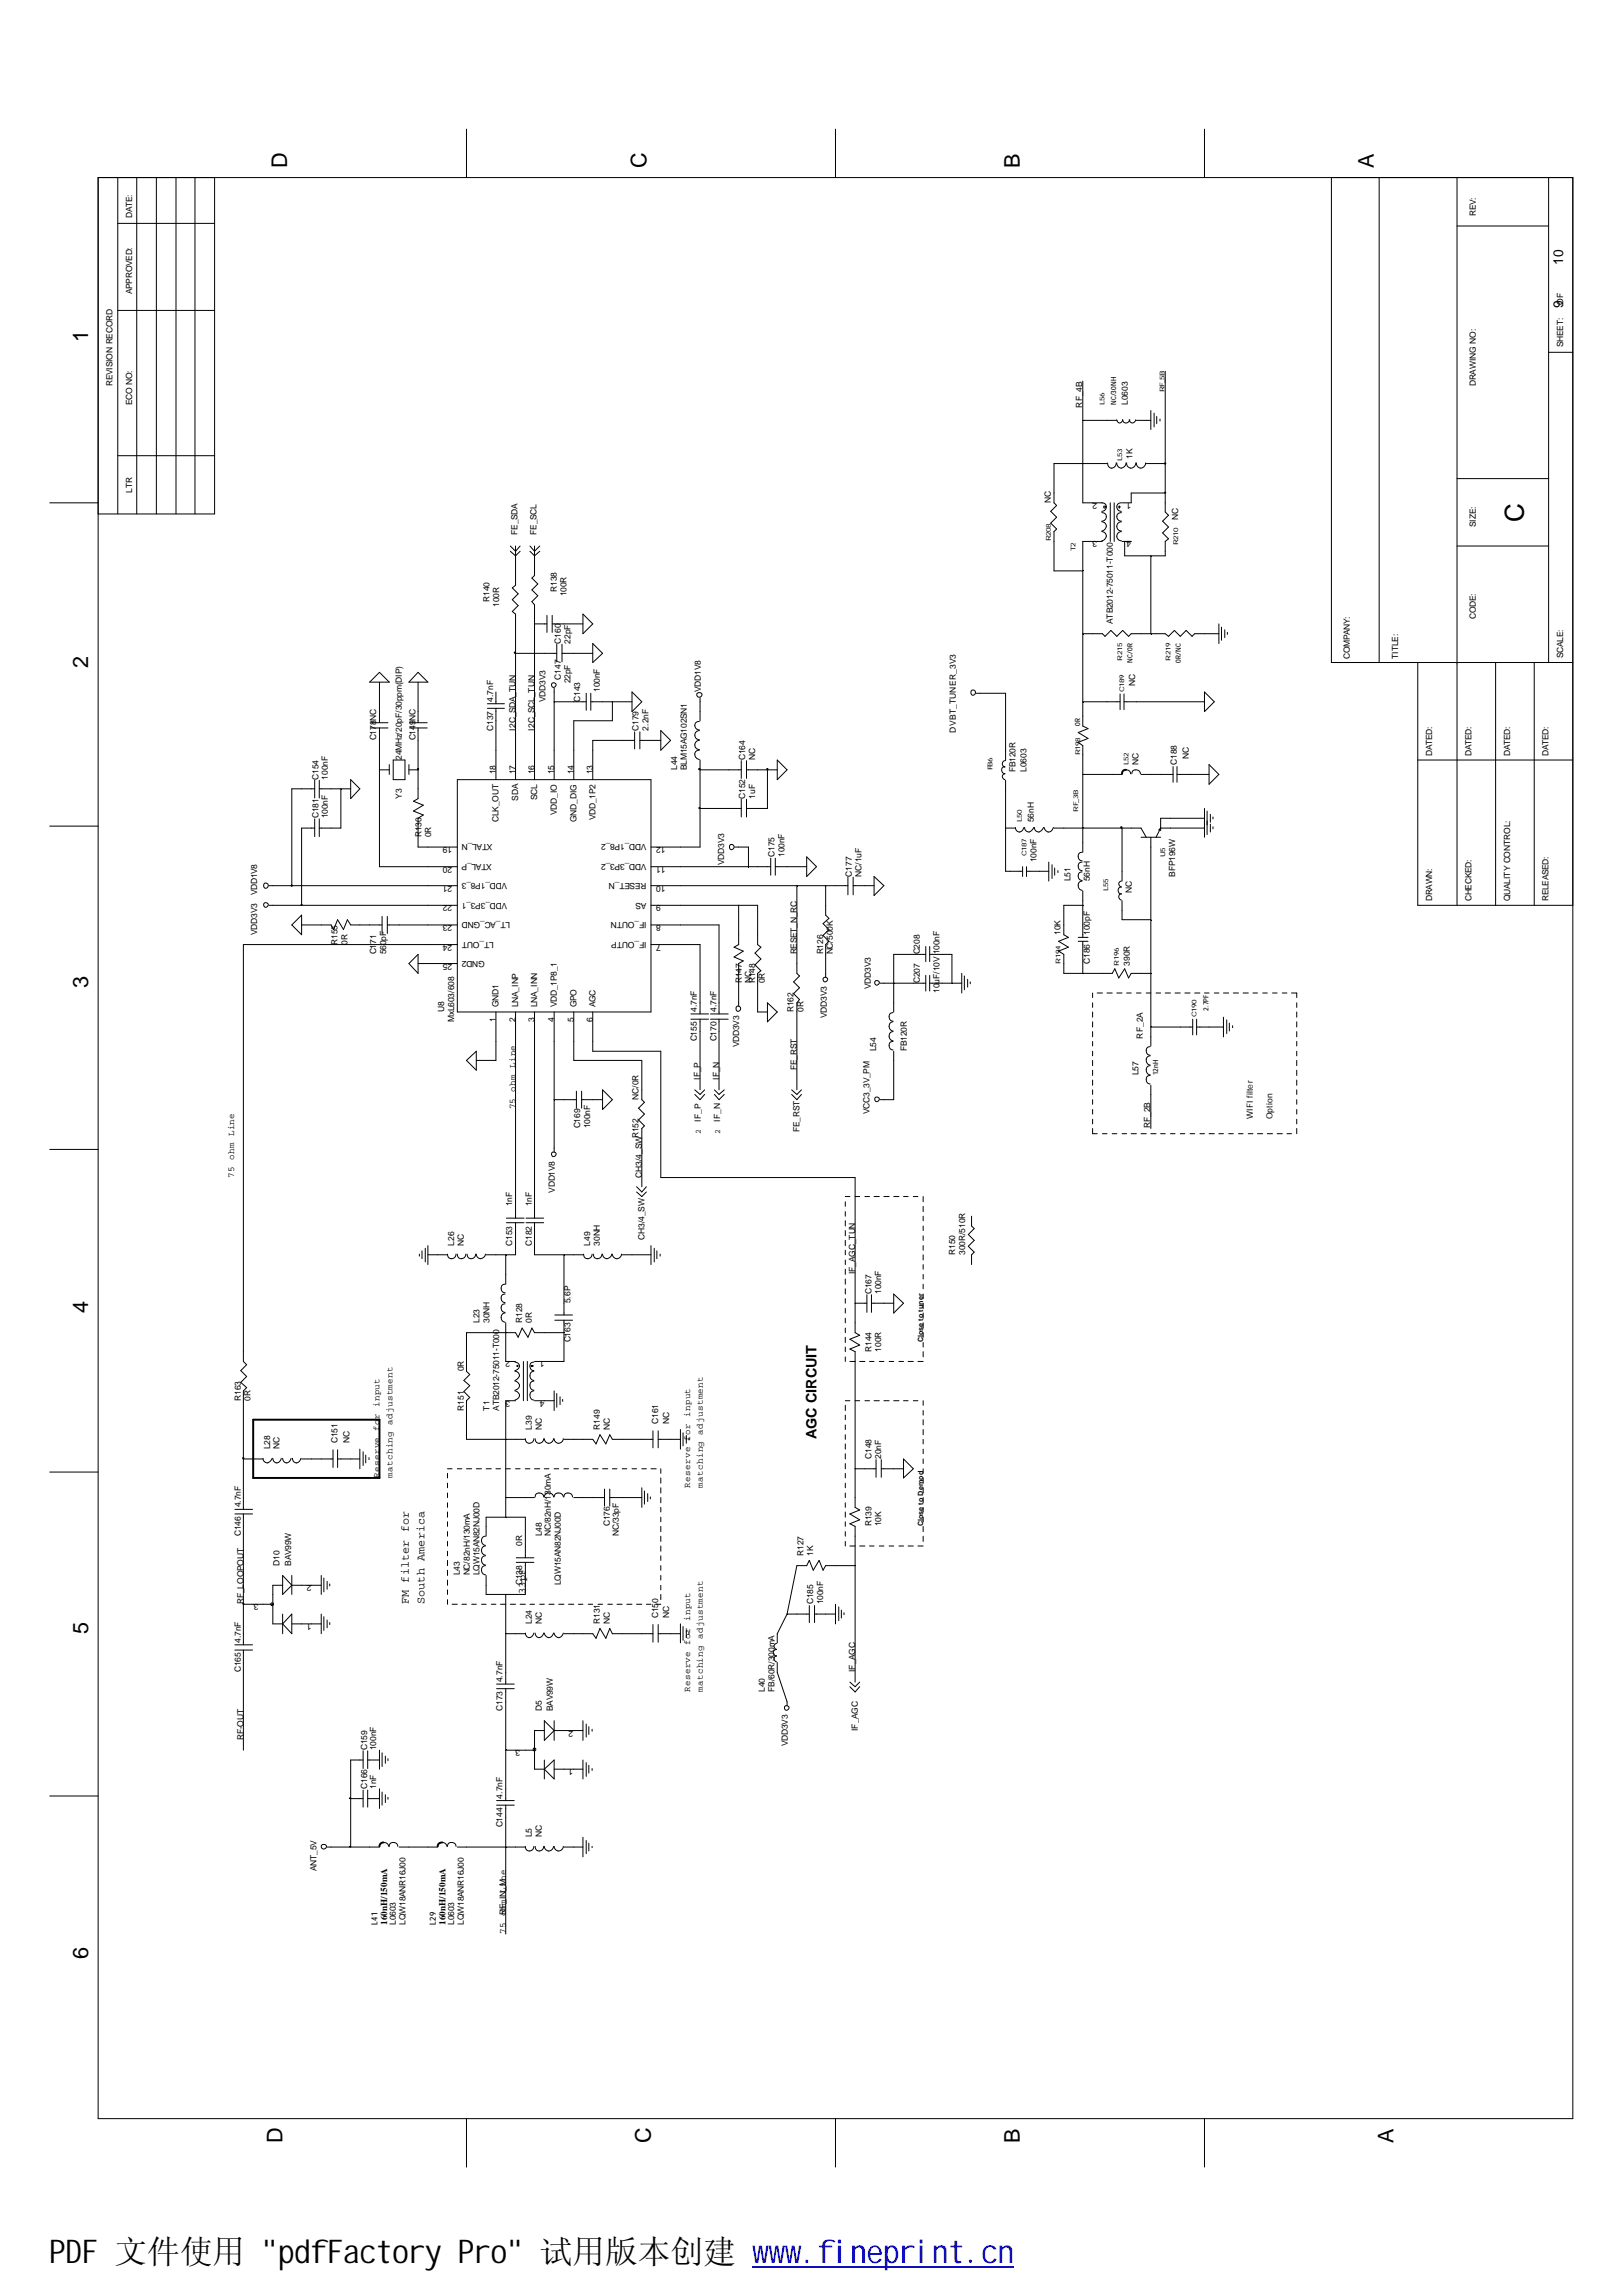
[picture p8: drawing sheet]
<svg xmlns="http://www.w3.org/2000/svg" width="210mm" height="297mm" viewBox="0 0 210 297" stroke-linecap="round" stroke-linejoin="round" font-family="sans-serif">
<defs><g id="words">
<text font-size="4.2" x="6.3" y="292.8">PDF 文件使用 &quot;pdfFactory Pro&quot; 试用版本创建 www.fineprint.cn</text>
<text font-size="3.4" x="197.2" y="67.5" transform="rotate(-90 197.2 67.5)">C</text>
<g font-size="2.8">
<text x="37.2" y="21.7" transform="rotate(-90 37.2 21.7)">D</text>
<text x="83.7" y="21.7" transform="rotate(-90 83.7 21.7)">C</text>
<text x="132" y="21.7" transform="rotate(-90 132 21.7)">B</text>
<text x="177.8" y="21.7" transform="rotate(-90 177.8 21.7)">A</text>
<text x="11.4" y="44.3" transform="rotate(-90 11.4 44.3)">1</text>
<text x="11.4" y="86.4" transform="rotate(-90 11.4 86.4)">2</text>
<text x="11.4" y="127.8" transform="rotate(-90 11.4 127.8)">3</text>
<text x="11.4" y="169.9" transform="rotate(-90 11.4 169.9)">4</text>
<text x="11.4" y="211.4" transform="rotate(-90 11.4 211.4)">5</text>
<text x="11.4" y="253.4" transform="rotate(-90 11.4 253.4)">6</text>
<text x="36.6" y="277.2" transform="rotate(-90 36.6 277.2)">D</text>
<text x="84.2" y="277.2" transform="rotate(-90 84.2 277.2)">C</text>
<text x="132" y="277.2" transform="rotate(-90 132 277.2)">B</text>
<text x="180.3" y="277.2" transform="rotate(-90 180.3 277.2)">A</text>
</g>
<text font-size="1.9" x="105.7" y="186.2" transform="rotate(-90 105.7 186.2)">AGC CIRCUIT</text>
<g font-size="1.8">
<text x="202.3" y="34.2" transform="rotate(-90 202.3 34.2)">10</text>
<text x="202.3" y="39.9" transform="rotate(-90 202.3 39.9)">9</text>
</g>
<g font-size="1.5">
<text x="52.9" y="207.5" transform="rotate(-90 52.9 207.5)">FM filter for</text>
<text x="54.9" y="207.5" transform="rotate(-90 54.9 207.5)">South America</text>
</g>
<text font-size="1.4" x="68" y="206.3" transform="rotate(-90 68 206.3)">33pF</text>
<g font-size="1.2">
<text x="66.7" y="143.5" transform="rotate(-90 66.7 143.5)">75 ohm Line</text>
<text x="30.3" y="152.3" transform="rotate(-90 30.3 152.3)">75 ohm Line</text>
<text x="49.1" y="191.2" transform="rotate(-90 49.1 191.2)">Reserve for input</text>
<text x="50.8" y="191.2" transform="rotate(-90 50.8 191.2)">matching adjustment</text>
<text x="89.3" y="192.5" transform="rotate(-90 89.3 192.5)">Reserve for input</text>
<text x="90.9" y="192.5" transform="rotate(-90 90.9 192.5)">matching adjustment</text>
<text x="89.3" y="218.9" transform="rotate(-90 89.3 218.9)">Reserve for input</text>
<text x="90.9" y="218.9" transform="rotate(-90 90.9 218.9)">matching adjustment</text>
<text x="50.1" y="249" transform="rotate(-90 50.1 249)">160nH/150mA</text>
<text x="57.7" y="249" transform="rotate(-90 57.7 249)">160nH/150mA</text>
<text x="65.4" y="250.2" transform="rotate(-90 65.4 250.2)">75 ohm</text>
</g>
<g font-size="1.1">
<text x="17.1" y="28.2" transform="rotate(-90 17.1 28.2)">DATE:</text>
<text x="191" y="28" transform="rotate(-90 191 28)">REV:</text>
<text x="17.1" y="38" transform="rotate(-90 17.1 38)">APPROVED:</text>
<text x="202.3" y="39.4" transform="rotate(-90 202.3 39.4)">OF</text>
<text x="202.3" y="44.9" transform="rotate(-90 202.3 44.9)">SHEET:</text>
<text x="14.6" y="50" transform="rotate(-90 14.6 50)">REVISION RECORD</text>
<text x="17.1" y="52.4" transform="rotate(-90 17.1 52.4)">ECO NO:</text>
<text x="140" y="52.8" transform="rotate(-90 140 52.8)">RF_4B</text>
<text x="146" y="52.4" transform="rotate(-90 146 52.4)">L0603</text>
<text x="191" y="50" transform="rotate(-90 191 50)">DRAWING NO:</text>
<text x="146.6" y="59.4" transform="rotate(-90 146.6 59.4)">1K</text>
<text x="17.1" y="63.8" transform="rotate(-90 17.1 63.8)">LTR</text>
<text x="136" y="65.1" transform="rotate(-90 136 65.1)">NC</text>
<text x="142" y="65.1" transform="rotate(-180 142 65.1)">2</text>
<text x="146.4" y="65.1" transform="rotate(-180 146.4 65.1)">1</text>
<text x="67" y="69.2" transform="rotate(-90 67 69.2)">FE_SDA</text>
<text x="69.4" y="69.2" transform="rotate(-90 69.4 69.2)">FE_SCL</text>
<text x="142" y="70" transform="rotate(-180 142 70)">3</text>
<text x="146.4" y="70" transform="rotate(-180 146.4 70)">4</text>
<text x="152.5" y="67.3" transform="rotate(-90 152.5 67.3)">NC</text>
<text x="191" y="68.2" transform="rotate(-90 191 68.2)">SIZE:</text>
<text x="63.3" y="77.8" transform="rotate(-90 63.3 77.8)">R140</text>
<text x="72.1" y="76.6" transform="rotate(-90 72.1 76.6)">R138</text>
<text x="73.3" y="77.2" transform="rotate(-90 73.3 77.2)">100R</text>
<text x="64.6" y="78.5" transform="rotate(-90 64.6 78.5)">100R</text>
<text x="72.6" y="83.3" transform="rotate(-90 72.6 83.3)">C160</text>
<text x="73.8" y="83.3" transform="rotate(-90 73.8 83.3)">22pF</text>
<text x="144" y="80.7" transform="rotate(-90 144 80.7)">ATB2012-75011-T000</text>
<text x="191" y="80.1" transform="rotate(-90 191 80.1)">CODE:</text>
<text x="72.6" y="87.9" transform="rotate(-90 72.6 87.9)">C147</text>
<text x="73.8" y="88.4" transform="rotate(-90 73.8 88.4)">22pF</text>
<text x="77.6" y="89.5" transform="rotate(-90 77.6 89.5)">100nF</text>
<text x="90.7" y="89.5" transform="rotate(-90 90.7 89.5)">VDD1V8</text>
<text x="146.9" y="88.8" transform="rotate(-90 146.9 88.8)">NC</text>
<text x="174.7" y="85.3" transform="rotate(-90 174.7 85.3)">COMPANY:</text>
<text x="180.9" y="85.3" transform="rotate(-90 180.9 85.3)">TITLE:</text>
<text x="202.3" y="85.1" transform="rotate(-90 202.3 85.1)">SCALE:</text>
<text x="48.7" y="95.8" transform="rotate(-90 48.7 95.8)">C178</text>
<text x="48.7" y="93.2" transform="rotate(-90 48.7 93.2)">NC</text>
<text x="53.8" y="95.8" transform="rotate(-90 53.8 95.8)">C149</text>
<text x="53.8" y="93.2" transform="rotate(-90 53.8 93.2)">NC</text>
<text x="63.8" y="94.5" transform="rotate(-90 63.8 94.5)">C137</text>
<text x="63.8" y="90.8" transform="rotate(-90 63.8 90.8)">4.7nF</text>
<text x="66.7" y="94.5" transform="rotate(-90 66.7 94.5)">I2C_SDA_TUN</text>
<text x="69.2" y="94.5" transform="rotate(-90 69.2 94.5)">I2C_SCL_TUN</text>
<text x="70.6" y="90.8" transform="rotate(-90 70.6 90.8)">VDD3V3</text>
<text x="75.1" y="90.8" transform="rotate(-90 75.1 90.8)">C143</text>
<text x="82.6" y="94.5" transform="rotate(-90 82.6 94.5)">C179</text>
<text x="83.9" y="94.5" transform="rotate(-90 83.9 94.5)">2.2nF</text>
<text x="123.7" y="94.8" transform="rotate(-90 123.7 94.8)">DVBT_TUNER_3V3</text>
<text x="41.2" y="100.9" transform="rotate(-90 41.2 100.9)">C154</text>
<text x="42.4" y="100.9" transform="rotate(-90 42.4 100.9)">100nF</text>
<text x="52" y="98.3" transform="rotate(-90 52 98.3)">24MHz/20pF/30ppm(DIP)</text>
<text x="64.2" y="100.2" transform="rotate(-90 64.2 100.2)">18</text>
<text x="66.7" y="100.2" transform="rotate(-90 66.7 100.2)">17</text>
<text x="69.2" y="100.2" transform="rotate(-90 69.2 100.2)">16</text>
<text x="71.7" y="100.2" transform="rotate(-90 71.7 100.2)">15</text>
<text x="74.3" y="100.2" transform="rotate(-90 74.3 100.2)">14</text>
<text x="76.7" y="100.2" transform="rotate(-90 76.7 100.2)">13</text>
<text x="87.6" y="99.6" transform="rotate(-90 87.6 99.6)">L44</text>
<text x="88.9" y="99.6" transform="rotate(-90 88.9 99.6)">BLM15AG102SN1</text>
<text x="96.4" y="98.3" transform="rotate(-90 96.4 98.3)">C164</text>
<text x="97.7" y="98.3" transform="rotate(-90 97.7 98.3)">NC</text>
<text x="131.4" y="99.9" transform="rotate(-90 131.4 99.9)">FB120R</text>
<text x="132.8" y="99.9" transform="rotate(-90 132.8 99.9)">L0603</text>
<text x="147.3" y="98.9" transform="rotate(-90 147.3 98.9)">NC</text>
<text x="152.3" y="98.9" transform="rotate(-90 152.3 98.9)">C188</text>
<text x="153.8" y="98.2" transform="rotate(-90 153.8 98.2)">NC</text>
<text x="185.3" y="97.8" transform="rotate(-90 185.3 97.8)">DATED:</text>
<text x="190.4" y="97.8" transform="rotate(-90 190.4 97.8)">DATED:</text>
<text x="195.4" y="97.8" transform="rotate(-90 195.4 97.8)">DATED:</text>
<text x="200.4" y="97.8" transform="rotate(-90 200.4 97.8)">DATED:</text>
<text x="41.2" y="105.9" transform="rotate(-90 41.2 105.9)">C181</text>
<text x="42.4" y="105.9" transform="rotate(-90 42.4 105.9)">100nF</text>
<text x="52" y="103.3" transform="rotate(-90 52 103.3)">Y3</text>
<text x="64.5" y="106.4" transform="rotate(-90 64.5 106.4)">CLK_OUT</text>
<text x="67.1" y="103.6" transform="rotate(-90 67.1 103.6)">SDA</text>
<text x="69.5" y="103.5" transform="rotate(-90 69.5 103.5)">SCL</text>
<text x="72.1" y="105.4" transform="rotate(-90 72.1 105.4)">VDD_IO</text>
<text x="74.6" y="106.4" transform="rotate(-90 74.6 106.4)">GND_DIG</text>
<text x="77" y="106.1" transform="rotate(-90 77 106.1)">VDD_1P2</text>
<text x="96.4" y="103.3" transform="rotate(-90 96.4 103.3)">C152</text>
<text x="97.7" y="103.3" transform="rotate(-90 97.7 103.3)">1uF</text>
<text x="133.8" y="106.4" transform="rotate(-90 133.8 106.4)">56nH</text>
<text x="54.5" y="108.3" transform="rotate(-90 54.5 108.3)">R130</text>
<text x="55.8" y="108.3" transform="rotate(-90 55.8 108.3)">0R</text>
<text x="58.5" y="112.1" transform="rotate(-180 58.5 112.1)">20</text>
<text x="58.5" y="109.6" transform="rotate(-180 58.5 109.6)">19</text>
<text x="63.7" y="111.8" transform="rotate(-180 63.7 111.8)">XTAL_P</text>
<text x="63.8" y="109.2" transform="rotate(-180 63.8 109.2)">XTAL_N</text>
<text x="83.7" y="111.8" transform="rotate(-180 83.7 111.8)">VDD_3P3_2</text>
<text x="83.7" y="109.2" transform="rotate(-180 83.7 109.2)">VDD_1P8_2</text>
<text x="86.1" y="112.1" transform="rotate(-180 86.1 112.1)">11</text>
<text x="86.1" y="109.6" transform="rotate(-180 86.1 109.6)">12</text>
<text x="93.7" y="111.9" transform="rotate(-90 93.7 111.9)">VDD3V3</text>
<text x="100.2" y="110.9" transform="rotate(-90 100.2 110.9)">C175</text>
<text x="101.5" y="110.9" transform="rotate(-90 101.5 110.9)">100nF</text>
<text x="110.2" y="113.4" transform="rotate(-90 110.2 113.4)">C177</text>
<text x="111.5" y="113.4" transform="rotate(-90 111.5 113.4)">NC/1uF</text>
<text x="134.1" y="111.5" transform="rotate(-90 134.1 111.5)">100nF</text>
<text x="138.5" y="114" transform="rotate(-90 138.5 114)">L51</text>
<text x="141.1" y="114" transform="rotate(-90 141.1 114)">56nH</text>
<text x="152.1" y="113.4" transform="rotate(-90 152.1 113.4)">BFP196W</text>
<text x="33.3" y="115.9" transform="rotate(-90 33.3 115.9)">VDD1V8</text>
<text x="58.5" y="119.7" transform="rotate(-180 58.5 119.7)">23</text>
<text x="58.5" y="117.1" transform="rotate(-180 58.5 117.1)">22</text>
<text x="58.5" y="114.6" transform="rotate(-180 58.5 114.6)">21</text>
<text x="65.6" y="116.8" transform="rotate(-180 65.6 116.8)">VDD_3P3_1</text>
<text x="65.6" y="114.2" transform="rotate(-180 65.6 114.2)">VDD_1P8_3</text>
<text x="66" y="119.3" transform="rotate(-180 66 119.3)">LT_AC_GND</text>
<text x="83.7" y="119.3" transform="rotate(-180 83.7 119.3)">IF_OUTN</text>
<text x="83.7" y="116.8" transform="rotate(-180 83.7 116.8)">AS</text>
<text x="83.7" y="114.2" transform="rotate(-180 83.7 114.2)">RESET_N</text>
<text x="85.5" y="119.7" transform="rotate(-180 85.5 119.7)">8</text>
<text x="85.5" y="117.1" transform="rotate(-180 85.5 117.1)">9</text>
<text x="86.1" y="114.6" transform="rotate(-180 86.1 114.6)">10</text>
<text x="146.5" y="115.5" transform="rotate(-90 146.5 115.5)">NC</text>
<text x="185.3" y="116.6" transform="rotate(-90 185.3 116.6)">DRAWN:</text>
<text x="190.4" y="116.6" transform="rotate(-90 190.4 116.6)">CHECKED:</text>
<text x="195.4" y="116.6" transform="rotate(-90 195.4 116.6)">QUALITY CONTROL:</text>
<text x="200.4" y="116.6" transform="rotate(-90 200.4 116.6)">RELEASED:</text>
<text x="33.3" y="120.9" transform="rotate(-90 33.3 120.9)">VDD3V3</text>
<text x="43.7" y="122.2" transform="rotate(-90 43.7 122.2)">R155</text>
<text x="45" y="122.2" transform="rotate(-90 45 122.2)">0R</text>
<text x="48.7" y="123.5" transform="rotate(-90 48.7 123.5)">C1</text>
<text x="48.7" y="122.1" transform="rotate(-90 48.7 122.1)">71</text>
<text x="50" y="123.5" transform="rotate(-90 50 123.5)">560pF</text>
<text x="58.5" y="122.2" transform="rotate(-180 58.5 122.2)">24</text>
<text x="58.5" y="124.7" transform="rotate(-180 58.5 124.7)">25</text>
<text x="62.7" y="124.3" transform="rotate(-180 62.7 124.3)">GND2</text>
<text x="63.9" y="121.9" transform="rotate(-180 63.9 121.9)">LT_OUT</text>
<text x="83.7" y="121.9" transform="rotate(-180 83.7 121.9)">IF_OUTP</text>
<text x="85.5" y="122.2" transform="rotate(-180 85.5 122.2)">7</text>
<text x="103.1" y="123.5" transform="rotate(-90 103.1 123.5)">RESET_N_RC</text>
<text x="106.5" y="123.5" transform="rotate(-90 106.5 123.5)">R126</text>
<text x="107.8" y="123.5" transform="rotate(-90 107.8 123.5)">NC/500K</text>
<text x="119" y="123.5" transform="rotate(-90 119 123.5)">C208</text>
<text x="137.2" y="120.9" transform="rotate(-90 137.2 120.9)">10K</text>
<text x="141.1" y="124.7" transform="rotate(-90 141.1 124.7)">C186</text>
<text x="141.1" y="120.9" transform="rotate(-90 141.1 120.9)">100pF</text>
<text x="146.2" y="124.9" transform="rotate(-90 146.2 124.9)">390R</text>
<text x="57.5" y="130.9" transform="rotate(-90 57.5 130.9)">U8</text>
<text x="64.5" y="130.3" transform="rotate(-90 64.5 130.3)">GND1</text>
<text x="67.1" y="130.3" transform="rotate(-90 67.1 130.3)">LNA_INP</text>
<text x="69.5" y="130.3" transform="rotate(-90 69.5 130.3)">LNA_INN</text>
<text x="72.1" y="130.3" transform="rotate(-90 72.1 130.3)">VDD_1P8_1</text>
<text x="74.6" y="130.3" transform="rotate(-90 74.6 130.3)">GPO</text>
<text x="77" y="130.3" transform="rotate(-90 77 130.3)">AGC</text>
<text x="90.2" y="130.9" transform="rotate(-90 90.2 130.9)">4.7nF</text>
<text x="92.7" y="130.9" transform="rotate(-90 92.7 130.9)">4.7nF</text>
<text x="96" y="127.2" transform="rotate(-90 96 127.2)">R147</text>
<text x="97.2" y="127.2" transform="rotate(-90 97.2 127.2)">NC</text>
<text x="97.7" y="127.2" transform="rotate(-90 97.7 127.2)">R148</text>
<text x="99" y="127.2" transform="rotate(-90 99 127.2)">0R</text>
<text x="102.7" y="130.9" transform="rotate(-90 102.7 130.9)">R162</text>
<text x="104" y="130.9" transform="rotate(-90 104 130.9)">0R</text>
<text x="107" y="131.7" transform="rotate(-90 107 131.7)">VDD3V3</text>
<text x="112.7" y="128" transform="rotate(-90 112.7 128)">VDD3V3</text>
<text x="119" y="127.2" transform="rotate(-90 119 127.2)">C207</text>
<text x="121.6" y="128.5" transform="rotate(-90 121.6 128.5)">10uF/10V 100nF</text>
<text x="58.8" y="132.2" transform="rotate(-90 58.8 132.2)">MxL603/608</text>
<text x="64.2" y="132.2" transform="rotate(-90 64.2 132.2)">1</text>
<text x="66.7" y="132.2" transform="rotate(-90 66.7 132.2)">2</text>
<text x="69.2" y="132.2" transform="rotate(-90 69.2 132.2)">3</text>
<text x="71.7" y="132.2" transform="rotate(-90 71.7 132.2)">4</text>
<text x="74.3" y="132.2" transform="rotate(-90 74.3 132.2)">5</text>
<text x="76.7" y="132.2" transform="rotate(-90 76.7 132.2)">6</text>
<text x="90.2" y="134.7" transform="rotate(-90 90.2 134.7)">C155</text>
<text x="92.7" y="134.7" transform="rotate(-90 92.7 134.7)">C170</text>
<text x="95.7" y="135.5" transform="rotate(-90 95.7 135.5)">VDD3V3</text>
<text x="113.4" y="136" transform="rotate(-90 113.4 136)">L54</text>
<text x="117.3" y="136" transform="rotate(-90 117.3 136)">FB120R</text>
<text x="147.9" y="134.4" transform="rotate(-90 147.9 134.4)">RF_2A</text>
<text x="82.6" y="142.3" transform="rotate(-90 82.6 142.3)">NC/0R</text>
<text x="90.6" y="139.7" transform="rotate(-90 90.6 139.7)">IF_P</text>
<text x="93" y="139.7" transform="rotate(-90 93 139.7)">IF_N</text>
<text x="103.1" y="138.5" transform="rotate(-90 103.1 138.5)">FE_RST</text>
<text x="147.3" y="139.1" transform="rotate(-90 147.3 139.1)">L57</text>
<text x="75.1" y="146" transform="rotate(-90 75.1 146)">C169</text>
<text x="76.4" y="146" transform="rotate(-90 76.4 146)">100nF</text>
<text x="82.6" y="147.3" transform="rotate(-90 82.6 147.3)">R152</text>
<text x="90.7" y="145.1" transform="rotate(-90 90.7 145.1)">IF_P</text>
<text x="93.2" y="145.1" transform="rotate(-90 93.2 145.1)">IF_N</text>
<text x="103.5" y="146.5" transform="rotate(-90 103.5 146.5)">FE_RST</text>
<text x="112.5" y="144.1" transform="rotate(-90 112.5 144.1)">VCC3_3V_PM</text>
<text x="148.8" y="146" transform="rotate(-90 148.8 146)">RF_2B</text>
<text x="162.1" y="144.8" transform="rotate(-90 162.1 144.8)">WIFI filter</text>
<text x="164.7" y="144.8" transform="rotate(-90 164.7 144.8)">Option</text>
<text x="71.8" y="154.3" transform="rotate(-90 71.8 154.3)">VDD1V8</text>
<text x="83.1" y="152.3" transform="rotate(-90 83.1 152.3)">CH3/4_SW</text>
<text x="58.8" y="161.1" transform="rotate(-90 58.8 161.1)">L26</text>
<text x="60" y="161.1" transform="rotate(-90 60 161.1)">NC</text>
<text x="66.3" y="161.1" transform="rotate(-90 66.3 161.1)">C153</text>
<text x="66.3" y="156.1" transform="rotate(-90 66.3 156.1)">1nF</text>
<text x="68.8" y="161.1" transform="rotate(-90 68.8 161.1)">C182</text>
<text x="68.8" y="156.1" transform="rotate(-90 68.8 156.1)">1nF</text>
<text x="76.4" y="161.1" transform="rotate(-90 76.4 161.1)">L49</text>
<text x="77.6" y="161.1" transform="rotate(-90 77.6 161.1)">30NH</text>
<text x="83.4" y="160.4" transform="rotate(-90 83.4 160.4)">CH3/4_SW</text>
<text x="110.7" y="164.9" transform="rotate(-90 110.7 164.9)">IF_AGC_TUN</text>
<text x="112.8" y="167.4" transform="rotate(-90 112.8 167.4)">C167</text>
<text x="114" y="167.4" transform="rotate(-90 114 167.4)">100nF</text>
<text x="123.6" y="162.3" transform="rotate(-90 123.6 162.3)">R150</text>
<text x="124.9" y="162.3" transform="rotate(-90 124.9 162.3)">300R/510R</text>
<text x="62.1" y="171.1" transform="rotate(-90 62.1 171.1)">L23</text>
<text x="63.3" y="171.1" transform="rotate(-90 63.3 171.1)">30NH</text>
<text x="67.6" y="171.1" transform="rotate(-90 67.6 171.1)">R128</text>
<text x="68.8" y="171.1" transform="rotate(-90 68.8 171.1)">0R</text>
<text x="73.8" y="173.7" transform="rotate(-90 73.8 173.7)">C163</text>
<text x="73.8" y="168.6" transform="rotate(-90 73.8 168.6)">5.6P</text>
<text x="60" y="177.4" transform="rotate(-90 60 177.4)">0R</text>
<text x="66" y="176.1" transform="rotate(-180 66 176.1)">2</text>
<text x="70.4" y="176.1" transform="rotate(-180 70.4 176.1)">1</text>
<text x="112.8" y="174.9" transform="rotate(-90 112.8 174.9)">R144</text>
<text x="114" y="174.9" transform="rotate(-90 114 174.9)">100R</text>
<text x="31.2" y="181.2" transform="rotate(-90 31.2 181.2)">R163</text>
<text x="32.4" y="181.2" transform="rotate(-90 32.4 181.2)">0R</text>
<text x="60" y="182.5" transform="rotate(-90 60 182.5)">R151</text>
<text x="63.3" y="182.5" transform="rotate(-90 63.3 182.5)">T1</text>
<text x="64.6" y="182.5" transform="rotate(-90 64.6 182.5)">ATB2012-75011-T000</text>
<text x="66" y="181.2" transform="rotate(-180 66 181.2)">3</text>
<text x="68.8" y="184.9" transform="rotate(-90 68.8 184.9)">L39</text>
<text x="70.1" y="184.9" transform="rotate(-90 70.1 184.9)">NC</text>
<text x="70.4" y="181.2" transform="rotate(-180 70.4 181.2)">4</text>
<text x="77.6" y="184.9" transform="rotate(-90 77.6 184.9)">R149</text>
<text x="78.9" y="184.9" transform="rotate(-90 78.9 184.9)">NC</text>
<text x="85.2" y="184.2" transform="rotate(-90 85.2 184.2)">C161</text>
<text x="86.6" y="184.2" transform="rotate(-90 86.6 184.2)">NC</text>
<text x="35" y="187.5" transform="rotate(-90 35 187.5)">L28</text>
<text x="36.2" y="187.5" transform="rotate(-90 36.2 187.5)">NC</text>
<text x="43.7" y="186.7" transform="rotate(-90 43.7 186.7)">C151</text>
<text x="45.2" y="186.7" transform="rotate(-90 45.2 186.7)">NC</text>
<text x="112.8" y="188.8" transform="rotate(-90 112.8 188.8)">C148</text>
<text x="114" y="188.8" transform="rotate(-90 114 188.8)">20nF</text>
<text x="31.2" y="195" transform="rotate(-90 31.2 195)">4.7nF</text>
<text x="78.9" y="197.5" transform="rotate(-90 78.9 197.5)">C176</text>
<text x="112.8" y="197.5" transform="rotate(-90 112.8 197.5)">R139</text>
<text x="114" y="197.5" transform="rotate(-90 114 197.5)">10K</text>
<text x="31.2" y="198.7" transform="rotate(-90 31.2 198.7)">C146</text>
<text x="36.2" y="202.6" transform="rotate(-90 36.2 202.6)">D10</text>
<text x="37.7" y="202.6" transform="rotate(-90 37.7 202.6)">BAV99W</text>
<text x="59.5" y="203.8" transform="rotate(-90 59.5 203.8)">L43</text>
<text x="60.8" y="203.8" transform="rotate(-90 60.8 203.8)">NC/82nH/130mA</text>
<text x="62.1" y="203.8" transform="rotate(-90 62.1 203.8)">LQW15AN82NJ00D</text>
<text x="67.6" y="200" transform="rotate(-90 67.6 200)">0R</text>
<text x="70.1" y="198.7" transform="rotate(-90 70.1 198.7)">L48</text>
<text x="71.3" y="198.7" transform="rotate(-90 71.3 198.7)">NC/82nH/130mA</text>
<text x="80.1" y="198.7" transform="rotate(-90 80.1 198.7)">NC/33pF</text>
<text x="104" y="201.3" transform="rotate(-90 104 201.3)">R127</text>
<text x="105.2" y="201.3" transform="rotate(-90 105.2 201.3)">1K</text>
<text x="31.5" y="207.5" transform="rotate(-90 31.5 207.5)">RF_LOOPOUT</text>
<text x="33.4" y="207.5" transform="rotate(-180 33.4 207.5)">3</text>
<text x="40.3" y="205.1" transform="rotate(-180 40.3 205.1)">2</text>
<text x="67.6" y="205.1" transform="rotate(-90 67.6 205.1)">C138</text>
<text x="72.6" y="205.1" transform="rotate(-90 72.6 205.1)">LQW15AN82NJ00D</text>
<text x="85.2" y="209.3" transform="rotate(-90 85.2 209.3)">C150</text>
<text x="86.6" y="209.3" transform="rotate(-90 86.6 209.3)">NC</text>
<text x="105.2" y="207.5" transform="rotate(-90 105.2 207.5)">C185</text>
<text x="106.5" y="207.5" transform="rotate(-90 106.5 207.5)">100nF</text>
<text x="31.2" y="212.5" transform="rotate(-90 31.2 212.5)">4.7nF</text>
<text x="40.3" y="210.1" transform="rotate(-180 40.3 210.1)">1</text>
<text x="68.8" y="210.1" transform="rotate(-90 68.8 210.1)">L24</text>
<text x="70.1" y="210.1" transform="rotate(-90 70.1 210.1)">NC</text>
<text x="77.6" y="210.1" transform="rotate(-90 77.6 210.1)">R131</text>
<text x="78.9" y="210.1" transform="rotate(-90 78.9 210.1)">NC</text>
<text x="31.2" y="216.4" transform="rotate(-90 31.2 216.4)">C165</text>
<text x="65" y="221.3" transform="rotate(-90 65 221.3)">C173</text>
<text x="65" y="217.6" transform="rotate(-90 65 217.6)">4.7nF</text>
<text x="70.1" y="221.3" transform="rotate(-90 70.1 221.3)">D5</text>
<text x="71.5" y="221.3" transform="rotate(-90 71.5 221.3)">BAV99W</text>
<text x="99" y="218.9" transform="rotate(-90 99 218.9)">L40</text>
<text x="100.2" y="218.9" transform="rotate(-90 100.2 218.9)">FB/60R/300mA</text>
<text x="110.7" y="216.4" transform="rotate(-90 110.7 216.4)">IF_AGC</text>
<text x="31.5" y="225.2" transform="rotate(-90 31.5 225.2)">RF-OUT</text>
<text x="47.5" y="226.4" transform="rotate(-90 47.5 226.4)">C159</text>
<text x="48.7" y="226.4" transform="rotate(-90 48.7 226.4)">100nF</text>
<text x="67.3" y="226.4" transform="rotate(-180 67.3 226.4)">3</text>
<text x="74.2" y="223.9" transform="rotate(-180 74.2 223.9)">2</text>
<text x="101.9" y="225.9" transform="rotate(-90 101.9 225.9)">VDD3V3</text>
<text x="111" y="224" transform="rotate(-90 111 224)">IF_AGC</text>
<text x="47.5" y="231.4" transform="rotate(-90 47.5 231.4)">C166</text>
<text x="48.7" y="231.4" transform="rotate(-90 48.7 231.4)">1nF</text>
<text x="65" y="232.7" transform="rotate(-90 65 232.7)">4.7nF</text>
<text x="74.2" y="228.9" transform="rotate(-180 74.2 228.9)">1</text>
<text x="65" y="236.4" transform="rotate(-90 65 236.4)">C144</text>
<text x="68.8" y="237.7" transform="rotate(-90 68.8 237.7)">L5</text>
<text x="70.1" y="237.7" transform="rotate(-90 70.1 237.7)">NC</text>
<text x="41" y="242.1" transform="rotate(-90 41 242.1)">ANT_5V</text>
<text x="65.4" y="244" transform="rotate(-90 65.4 244)">M</text>
<text x="48.9" y="249" transform="rotate(-90 48.9 249)">L41</text>
<text x="51.2" y="249" transform="rotate(-90 51.2 249)">L0603</text>
<text x="52.5" y="249" transform="rotate(-90 52.5 249)">LQW18ANR16J00</text>
<text x="56.4" y="249" transform="rotate(-90 56.4 249)">L29</text>
<text x="58.8" y="249" transform="rotate(-90 58.8 249)">L0603</text>
<text x="60" y="249" transform="rotate(-90 60 249)">LQW18ANR16J00</text>
<text x="65.4" y="247.8" transform="rotate(-90 65.4 247.8)">RF_INL_ine</text>
</g>
<g font-size="1">
<text x="90.7" y="146.8" transform="rotate(-90 90.7 146.8)">2</text>
<text x="93.2" y="146.8" transform="rotate(-90 93.2 146.8)">2</text>
</g>
<g font-size=".9">
<text x="144.4" y="52.4" transform="rotate(-90 144.4 52.4)">NC/30NH</text>
<text x="146.6" y="85.7" transform="rotate(-90 146.6 85.7)">NC/0R</text>
<text x="152.8" y="85.7" transform="rotate(-90 152.8 85.7)">0R/NC</text>
<text x="139.8" y="93.9" transform="rotate(-90 139.8 93.9)">0R</text>
<text x="156.4" y="130.8" transform="rotate(-90 156.4 130.8)">2.7PF</text>
<text x="149.9" y="139.1" transform="rotate(-90 149.9 139.1)">12nH</text>
<text x="119.5" y="173.7" transform="rotate(-90 119.5 173.7)">Close to tuner</text>
<text x="119.5" y="197.5" transform="rotate(-90 119.5 197.5)">Close to Demod</text>
</g>
<g font-size=".8">
<text x="142.9" y="52.4" transform="rotate(-90 142.9 52.4)">L56</text>
<text x="150.7" y="50.7" transform="rotate(-90 150.7 50.7)">RF_5B</text>
<text x="145.2" y="59.6" transform="rotate(-90 145.2 59.6)">L53</text>
<text x="136" y="70" transform="rotate(-90 136 70)">R208</text>
<text x="139.2" y="71.3" transform="rotate(-90 139.2 71.3)">T2</text>
<text x="152.5" y="70.6" transform="rotate(-90 152.5 70.6)">R210</text>
<text x="145.2" y="85.5" transform="rotate(-90 145.2 85.5)">R215</text>
<text x="145.5" y="89.5" transform="rotate(-90 145.5 89.5)">C189</text>
<text x="151.5" y="85.5" transform="rotate(-90 151.5 85.5)">R219</text>
<text x="128.4" y="99.7" transform="rotate(-90 128.4 99.7)">FB6</text>
<text x="139.8" y="97.6" transform="rotate(-90 139.8 97.6)">R198</text>
<text x="146" y="98.9" transform="rotate(-90 146 98.9)">L52</text>
<text x="132.2" y="106.4" transform="rotate(-90 132.2 106.4)">L50</text>
<text x="139.5" y="105" transform="rotate(-90 139.5 105)">RF_3B</text>
<text x="132.8" y="110.8" transform="rotate(-90 132.8 110.8)">C187</text>
<text x="150.8" y="110.9" transform="rotate(-90 150.8 110.9)">U5</text>
<text x="143.4" y="115.3" transform="rotate(-90 143.4 115.3)">L55</text>
<text x="137.2" y="124.7" transform="rotate(-90 137.2 124.7)">R194</text>
<text x="144.8" y="124.9" transform="rotate(-90 144.8 124.9)">R196</text>
<text x="154.9" y="131.6" transform="rotate(-90 154.9 131.6)">C190</text>
</g>
</g></defs>
<path d="M145.7 99.6l-.3 .1-.1 .1-.1 .3M32.8 183.7h16.3v7.5h-16.3zM49.6 238.4h-.3l-.2 .5M57.2 238.4h-.3l-.2 .2-.1 .3" fill="none" stroke="#000" stroke-width=".25"/>
<g fill="none" stroke="#000" stroke-width=".13">
<path d="M60.4 16.7v6.3M108.1 16.7v6.3M155.9 16.7v6.3M12.7 23h190.8v251.1h-190.8zM15.2 28.9h12.6M15.2 23v43.5M17.7 23v43.5M20.2 23v43.5M22.8 23v43.5M25.2 23v43.5M27.8 23v43.5h-15.1M172.3 23v62.7h31.2"/>
<path d="M178.5 23v62.7M188.6 23v94.1M188.6 29.2h11.8M200.4 23v62.7M15.2 59h12.6M15.2 40.2h12.6M140.1 49.3v15.8h2.6M140.1 54.4h4.4M143.3 60h-6.9v5.1l.3 .3-.7 .8 .7 .7-.7 .8 .7 .7-.3 .4v5.1h3.7M143.3 59.9a.56 .56 0 0 0 .6 .7 .56 .56 0 0 0 .5-.7M144.5 59.9a.6 .6 0 0 0 .6 .7 .6 .6 0 0 0 .6-.7M144.5 54.3l.2 .4a.39 .39 0 0 0 .6-.4 .47 .47 0 0 0 .5 .4 .47 .47 0 0 0 .4-.4"/>
<path d="M145.8 59.9a.6 .6 0 0 0 .6 .7 .6 .6 0 0 0 .6-.7M146.1 54.3a.41 .41 0 0 0 .3 .4 .41 .41 0 0 0 .5-.2l.1-.2M147.1 59.9a.6 .6 0 0 0 .6 .7 .6 .6 0 0 0 .6-.7M147.1 54.4h1.8M148.3 60h2.5M148.9 53.1v2.5M149.4 53.5v1.7M149.7 53.9v.9M150.1 54.2v.3M150.8 48v18.2l.4 .5-.7 .7 .7 .8-.7 .7 .7 .8-.4 .3v1.9h-5.3v-1.9M200.4 45.6h3.1M6.4 65.1h6.3"/>
<path d="M66 71.3l.7 .6 .6-.6M66 70.6l.7 .7 .6-.7M66.7 70.6v5.1l-.4 .4 .8 .7-.8 .8 .8 .7-.8 .8 .4 .3v21.5M68.6 71.3l.6 .6 .6-.6M68.6 70.6l.6 .7 .6-.7M69.2 70.6v3.9l-.4 .3 .8 .8-.8 .7 .8 .8-.8 .7 .4 .5v22.6M70.8 79.6v2.2M71.5 79.6v2.2M75.4 79.4l1.3 1.3-1.3 1.3zM142.6 65.1h.3a.56 .56 0 0 1 .2 .7 .56 .56 0 0 1-.5 .4M142.6 66.3l.3 .1a.56 .56 0 0 1 .2 .6 .56 .56 0 0 1-.5 .4M142.6 67.5a.59 .59 0 0 1 .6 .6 .59 .59 0 0 1-.6 .6"/>
<path d="M142.6 68.8a.59 .59 0 0 1 .6 .6 .59 .59 0 0 1-.6 .6M142.7 70h-2.6v23.9l.7 .4-1.3 .5 1.3 .7-1.3 .5 .6 .5v13.8M142.8 65.5h.2v.2h-.2zM143.7 65.1v4.9M144.2 65.1v4.9M144.8 65.5l.1 .1v.1zM145.1 65.1h-.3a.56 .56 0 0 0-.2 .7 .56 .56 0 0 0 .5 .4M145.1 66.3l-.3 .1a.56 .56 0 0 0-.2 .6 .56 .56 0 0 0 .5 .4M145.1 67.5a.59 .59 0 0 0-.6 .6 .59 .59 0 0 0 .6 .6M145.1 68.8a.59 .59 0 0 0-.6 .6 .59 .59 0 0 0 .6 .6M145.2 70h1.2M148.9 71.9v10.1"/>
<path d="M150.8 63.8h-4.4v1.3h-1.2M188.6 61.9h11.8M188.6 70.6h11.8M47.8 88.3l1.3-1.3 1.3 1.3zM48 94.2h2.2M48 93.5h2.2M49.1 94.2v17.9h10.1M49.1 99.6h1.3M49.1 88.3v5.2M50.4 98.9v1.3M50.9 98.3h1.5v2.6h-1.5zM52.9 99.6h1.2"/>
<path d="M52.9 98.9v1.3M53 94.2h2.3M53 93.5h2.3M54.1 94.2v9.1l-.6 .4 1.3 .5-1.3 .7 1.3 .5-.7 .5v3.7h5.1M54.1 88.3v5.2M54.1 87l1.3 1.3h-2.5zM63.1 91.6h2.2M63.1 91h2.2M64.2 89.5v1.5M64.2 91.6v9.3M66.7 84.5h5.4M69.2 80.7h1.6"/>
<path d="M71.5 80.7h3.9M71.7 89v11.9M71.7 90.8h4.2M72.1 83.3v2.3M72.7 84.5h4M72.7 83.3v2.3M75.9 89.7v2.2M76.5 90.8h5.3M76.5 89.7v2.2M76.7 83.3l1.3 1.2-1.3 1.2zM79.2 90.8v2.4h-4.9v7.7M81.8 89.5l1.3 1.3-1.3 1.3z"/>
<path d="M82.1 95.8h-5.4v5.1M82.1 94.7v2.2M82.8 95.8h2.7M82.8 94.7v2.2M85.5 94.5l1.3 1.3-1.3 1.3zM90.5 97.1a.59 .59 0 0 0-.6 .5 .59 .59 0 0 0 .6 .6M90.5 95.8a.59 .59 0 0 0-.6 .6 .59 .59 0 0 0 .6 .6M90.5 94.5a.59 .59 0 0 0-.6 .6 .59 .59 0 0 0 .6 .6M90.5 93.3l-.3 .1a.56 .56 0 0 0-.3 .6 .56 .56 0 0 0 .6 .4M90.6 98.3v11.3h-6.4M90.6 90.3v2.9M90.6 99.6h5.3"/>
<path d="M95.9 98.4v2.3M96.6 98.4v2.3M96.6 99.6h4M99.3 99.6v5h-2.7M100.6 98.3l1.3 1.3-1.3 1.3zM125.8 89.3h.3l.1 .1a.36 .36 0 0 1-.3 .5 .37 .37 0 0 1-.1-.6zM126.3 89.7h3.8v8.7M130 98.4a.43 .43 0 0 0-.3 .4 .43 .43 0 0 0 .3 .5M130 99.2a.47 .47 0 0 0-.4 .4 .47 .47 0 0 0 .4 .5 .38 .38 0 0 0-.3 .4 .38 .38 0 0 0 .3 .4M140.1 90.8h4.8M140.1 82h2.6l.3 .3 .8-.7 .7 .7 .8-.7 .7 .7 .4-.3h4.4l.4 .3 .8-.7 .7 .7 .8-.7 .8 .7 .3-.3h3.1M144.9 89.8v2"/>
<path d="M145.5 90.8h10.4M145.5 89.8v2M145.7 99.6l.3 .1 .2 .1 .1 .3M151.8 99.2v2M152.3 99.2v2M155.9 89.5l1.2 1.3-1.2 1.3zM156.5 98.9l1.2 1.3-1.2 1.3zM157.7 80.7v2.6M158.1 81.1v1.7M158.5 81.5v1M158.8 81.8v.3M183.5 85.7v31.4h20"/>
<path d="M183.5 98.3h20M193.5 85.7v31.4M198.5 85.7v31.4M6.4 106.9h6.3M34.2 114.3h.3l.2 .1a.36 .36 0 0 1-.3 .5 .37 .37 0 0 1-.2-.6zM34.8 117.1h24.4M34.8 114.6h24.4M39 119.7h3.8l.4 .6 .5-1.3 .7 1.3 .6-1.3 .4 .7h4M39 118.4v2.5l-1.2-1.2zM40.7 102.1h-2.9v12.5M40.7 101v2.2M40.7 105.9v2.3"/>
<path d="M40.7 107.1h-1.7v10M41.3 102.1h4.1M41.3 101v2.2M41.3 105.9v2.3M44.1 102.1v5h-2.8M45.4 100.9l1.2 1.2-1.2 1.2zM49.4 118.6v2.2M50.1 119.7h9.1M50.1 118.6v2.2M59.2 100.9h25v30h-25zM84.2 117.1h13.8v5.1l.5 .3-.8 .8 .8 .8-.8 .7 .8 .8-.5 .3v5h1.3M84.2 119.7h8.8v11.5"/>
<path d="M84.2 114.6h25.5M84.2 112.1h15.5M90.6 104.6h5.3M94.5 109.3h.3l.1 .1a.36 .36 0 0 1-.2 .5 .37 .37 0 0 1-.2-.6zM95.1 109.6h1.8v2.5M95.6 117.1v5.1l-.6 .3 1.2 .5-1.2 .8 1.2 .5-.6 .4v5.5M95.9 103.4v2.3M96.6 103.4v2.3M99.7 111v2.2M100.3 112.1h4.1M100.3 111v2.2M103.1 114.6v11.3l.4 .4-.8 .7 .8 .8-.8 .8 .8 .7-.4 .4v11.3"/>
<path d="M104.4 110.9l1.3 1.2-1.3 1.3zM106.8 114.6v3.8l.5 .4-.8 .7 .8 .8-.8 .7 .8 .8-.5 .4v4.2M109.7 113.5v2.3M110.4 114.6h2.7M110.4 113.5v2.3M113.1 113.4l1.3 1.2-1.3 1.3zM130.1 107.1h1.2M130.1 101v11.7h2.2M131.4 107l.1 .4 .2 .2a.59 .59 0 0 0 .8-.6M132.3 112.1v1.3M132.6 107a.55 .55 0 0 0 .4 .6 .55 .55 0 0 0 .6-.3l.2-.3M132.8 112.1v1.3"/>
<path d="M132.8 112.7h2.9M133.9 107a.55 .55 0 0 0 .4 .6 .55 .55 0 0 0 .6-.3l.1-.3M135.1 107a.59 .59 0 0 0 .6 .6 .59 .59 0 0 0 .6-.6M135.7 111.5v2.5M136.1 111.9v1.8M136.4 107.1h11.3l.6 1.2M136.5 112.3v.9M136.9 112.6v.3M140 114a.6 .6 0 0 0-.5 .6 .6 .6 0 0 0 .5 .6M140 112.8l-.2 .1a.59 .59 0 0 0-.2 .6 .59 .59 0 0 0 .4 .4M140 111.5l-.2 .1a.59 .59 0 0 0-.2 .6 .59 .59 0 0 0 .4 .4M140 110.3h-.2a.59 .59 0 0 0-.2 .6 .59 .59 0 0 0 .4 .5"/>
<path d="M140.1 117.1h-2.4v3.8l.6 .4-1.3 .5 1.3 .7-1.3 .5 .7 .5v2.4h6.2l.4-.6 .5 1.2 .7-1.2 .5 1.2 .4-.6h2.5M140.1 115.3v6M140.1 100.2h5.1M145.1 114a.38 .38 0 0 0-.3 .4 .38 .38 0 0 0 .3 .4 .47 .47 0 0 0-.4 .4 .47 .47 0 0 0 .4 .5M145.1 115.6a.43 .43 0 0 0-.3 .4 .43 .43 0 0 0 .3 .4M145.2 107.1v6.9M145.2 116.5v2.5h3.7M146.5 100.1v-.3a.59 .59 0 0 1 .6-.2 .59 .59 0 0 1 .5 .5M147.7 108.3h2.5M147.7 100.2h4.1M148.9 108.3v27M150.2 107.1h5.7"/>
<path d="M150.2 107.1l-.6 1.2M150.2 107.1l-.3 .3M152.3 100.2h4.2M155.9 104.6v3.7M155.9 105.9h-5.7v1.6M156.2 104.9v3.1M156.6 105.4v1M156.6 106.6v1M157 105.7v.2M157 107v.2M52.9 124.7l1.2-1.2v2.4zM54.1 124.7h5.1"/>
<path d="M59.2 122.2h-27.7v53.9l.4 .5-.7 .7 .7 .8-.7 .7 .7 .7-.4 .4v15.4M60.4 137.2l1.2-1.2v2.5zM64.2 130.9v6.3h-2.6M66.7 130.9v26.7M69.2 130.9v26.7M71.7 130.9v18.1M74.3 130.9v6.3h8.8v5.1l.3 .3-.8 .8 .8 .7-.8 .8 .8 .8-.3 .3v7.5M76.7 130.9v5.1h8.8v16.3h25.2v20.1l.6 .3-1.3 .6 1.3 .7-1.3 .5 .7 .4v20.1l.6 .4-1.3 .5 1.3 .7-1.3 .5 .7 .4v20.1M84.2 122.2h6.4v9M89.4 131.9h2.3M89.4 131.2h2.3M90.6 131.9v9.1"/>
<path d="M91.9 131.9h2.3M91.9 131.2h2.3M93 131.9v9.1M95.4 130.2h.3l.1 .1a.36 .36 0 0 1-.3 .5 .37 .37 0 0 1-.1-.6zM99.3 129.7l1.3 1.2-1.3 1.3zM113.9 127.2h5.9M115.6 131l-.3 .1a.59 .59 0 0 0-.2 .6 .59 .59 0 0 0 .5 .4M115.6 134.7l-.3 .1a.59 .59 0 0 0-.2 .6 .59 .59 0 0 0 .5 .4M115.6 133.5a.6 .6 0 0 0-.5 .6 .6 .6 0 0 0 .5 .5M115.6 132.2a.6 .6 0 0 0-.5 .6 .6 .6 0 0 0 .5 .6M115.7 136v6.3h-1.8M119.8 123.5h-4.1v7.4"/>
<path d="M119.8 122.5v1.9M119.8 126.2v2M120.3 122.5v1.9M120.3 126.2v2M120.3 127.2h4.2M120.3 123.5h2.9v3.7M124.5 125.9v2.6M124.8 126.3v1.7M125.2 126.7v1M125.6 127v.3M139.5 121.8h1.3M139.5 121.3h1.3"/>
<path d="M140.1 121.8v4.1M141.4 128.5v.6M141.4 129.7v.6M141.4 130.9v.7M141.4 132.2v.7M141.4 133.5v.6M141.4 134.7v.6M141.4 136v.6M141.4 137.2v.7M141.4 138.5v.6M141.4 139.7v.7M142 128.5h.7"/>
<path d="M143.3 128.5h.6M144.5 128.5h.7M145.8 128.5h.6M147.1 128.5h.6M148.3 128.5h.6M148.8 139.1l-.2 .1a.59 .59 0 0 0-.2 .6 .59 .59 0 0 0 .4 .4M148.8 137.9a.6 .6 0 0 0-.5 .6 .6 .6 0 0 0 .5 .6M148.8 136.6a.6 .6 0 0 0-.5 .6 .6 .6 0 0 0 .5 .6M148.8 135.4l-.2 .1a.59 .59 0 0 0-.2 .6 .59 .59 0 0 0 .4 .4M148.9 132.9h5.4M149.6 128.5h.6M150.8 128.5h.7"/>
<path d="M152.1 128.5h.6M153.3 128.5h.7M154.3 131.9v2M154.6 128.5h.7M154.9 131.9v2M154.9 132.9h3.4M155.9 128.5h.6M157.1 128.5h.6M158.3 128.5h.7M158.3 131.6v2.5M158.7 131.9v1.8M159.1 132.4v1"/>
<path d="M159.5 132.7v.3M159.6 128.5h.7M160.9 128.5h.6M162.1 128.5h.6M163.4 128.5h.6M164.7 128.5h.6M165.9 128.5h.6M167.1 128.5h.7v.6M167.8 129.7v.6M167.8 130.9v.7M167.8 132.2v.7M167.8 133.5v.6"/>
<path d="M167.8 134.7v.6M167.8 136v.6M167.8 137.2v.7M167.8 138.5v.6M167.8 139.7v.7M6.4 148.7h6.3M65.5 158.2h2.3M65.5 157.6h2.3M66.7 158.2v4.1h-3.8M68.1 158.2h2.3M68.1 157.6h2.3M69.2 158.2v4.1h6.2"/>
<path d="M71.7 142.3h2.9M74.6 141.2v2.2M75.3 142.3h2.7M75.3 141.2v2.2M78 141l1.2 1.3-1.2 1.2zM82.4 154.2l.7 .6 .6-.6M82.4 153.5l.7 .7 .6-.7M89.9 141.6l.7 .7 .6-.7M89.9 141l.7 .6 .6-.6M92.5 141.6l.5 .7 .7-.7M92.5 141l.5 .6 .7-.6M102.4 141.6l.7 .7 .6-.7"/>
<path d="M102.4 141l.7 .6 .6-.6M109.4 155.5v.6M109.4 156.7v.6M109.4 157.9v.7M109.4 159.2v.7M109.4 154.8h.6M110.7 154.8h.6M111.9 154.8h.6M113.1 154.8h.7M114.4 154.8h.7M115.7 154.8h.6M116.9 154.8h.6"/>
<path d="M118.2 154.8h.6M119.5 154.8v.7M119.5 156.1v.6M119.5 157.3v.6M119.5 158.6v.6M119.5 159.9v.6M125.7 157.3v1.3l.4 .3-.8 .8 .8 .8-.8 .7 .8 .8-.4 .3v1.3M141.4 146v.7h.6M141.4 141v.6M141.4 142.3v.6M141.4 143.5v.6M141.4 144.8v.6"/>
<path d="M142.7 146.7h.6M143.9 146.7h.6M145.2 146.7h.6M146.4 146.7h.7M147.7 146.7h.6M148.9 146.7h.7M148.9 140.4v5.6M150.2 146.7h.6M151.5 146.7h.6M152.7 146.7h.6M154 146.7h.6M155.3 146.7h.6"/>
<path d="M156.5 146.7h.6M157.7 146.7h.6M159 146.7h.6M160.3 146.7h.6M161.5 146.7h.6M162.7 146.7h.7M164 146.7h.7M165.3 146.7h.6M166.5 146.7h.6M167.8 141v.6M167.8 142.3v.6M167.8 143.5v.6"/>
<path d="M167.8 144.8v.6M167.8 146v.7M54.3 162.2v.3M54.6 161.8v1M55 161.5v1.8M55.4 162.3h2.5M55.4 161.1v2.5M57.9 162.2l.1 .4a.56 .56 0 0 0 .6 .2 .56 .56 0 0 0 .4-.6M59.2 162.2v.4a.56 .56 0 0 0 .7 .2 .56 .56 0 0 0 .4-.6M60.5 162.2v.4a.56 .56 0 0 0 .7 .2 .56 .56 0 0 0 .4-.6M61.6 162.2a.59 .59 0 0 0 .6 .6 .59 .59 0 0 0 .6-.6M65.4 166.1l-.3 .1a.59 .59 0 0 0-.2 .6 .59 .59 0 0 0 .5 .4"/>
<path d="M65.4 167.4l-.3 .1a.59 .59 0 0 0-.2 .6 .59 .59 0 0 0 .5 .4M65.4 168.7h-.3a.59 .59 0 0 0-.2 .7 .59 .59 0 0 0 .5 .4M65.4 169.9a.6 .6 0 0 0-.5 .6 .6 .6 0 0 0 .5 .6M65.4 171.1v5h1.3M65.4 162.3v3.8M66.6 176.2l.3 .1 .2 .2a.59 .59 0 0 1-.5 .8M66.6 177.4a.55 .55 0 0 1 .6 .4 .55 .55 0 0 1-.3 .7l-.3 .1M66.6 178.7a.59 .59 0 0 1 .6 .6 .59 .59 0 0 1-.6 .6M66.6 179.9a.59 .59 0 0 1 .6 .6 .59 .59 0 0 1-.6 .6M66.9 176.7h.2l-.1 .1zM67.7 176.1v5.1M68.2 176.1v5.1"/>
<path d="M68.8 176.7h.2l-.2 .1zM69.1 176.2l-.3 .1a.59 .59 0 0 0-.2 .6 .59 .59 0 0 0 .5 .4M69.1 177.4a.6 .6 0 0 0-.5 .6 .6 .6 0 0 0 .5 .6M69.1 178.7a.6 .6 0 0 0-.5 .6 .6 .6 0 0 0 .5 .6M69.1 179.9a.6 .6 0 0 0-.5 .6 .6 .6 0 0 0 .5 .6M71.7 179.9v2.6M71.8 170.8h2.3M71.8 170.1h2.3M73 170.8v5.3h-3.8M73 172.4h-3.8l-.4-.6-.5 1.2-.7-1.2-.5 1.2-.4-.6h-6.3v5l.4 .4-.8 .8 .8 .7-.8 .7 .8 .8-.4 .4v5h7.6M73 162.3v7.8M75.5 162.2l.1 .4a.56 .56 0 0 0 .6 .2 .56 .56 0 0 0 .4-.6"/>
<path d="M76.8 162.2v.4a.56 .56 0 0 0 .7 .2 .56 .56 0 0 0 .4-.6M78 162.2a.59 .59 0 0 0 .6 .6 .59 .59 0 0 0 .6-.6M79.2 162.2a.59 .59 0 0 0 .6 .6 .59 .59 0 0 0 .6-.6M80.5 162.3h3.7M84.2 161.1v2.5M84.7 161.5v1.8M85 161.8v1M85.4 162.2v.3M109.4 160.5v.6M109.4 161.7v.6M109.4 163v.6M109.4 164.2v.7"/>
<path d="M109.4 165.5v.6M109.4 166.7v.7M109.4 168v.6M109.4 169.3v.6M109.4 170.5v.6M109.4 171.8v.6M109.4 173v.7M109.4 174.3v.6M109.4 175.5v.6M110 176.1h.7M110.7 168.6h1.5M111.3 176.1h.6"/>
<path d="M112.2 167.5v2.3M112.5 176.1h.6M112.8 168.6h2.9M112.8 167.5v2.3M113.8 176.1h.6M115.1 176.1h.6M115.7 167.4l1.2 1.2-1.2 1.3zM116.3 176.1h.6M117.5 176.1h.7M118.8 176.1h.7M119.5 161.1v.6M119.5 162.3v.7"/>
<path d="M119.5 163.6v.6M119.5 164.9v.6M119.5 166.1v.6M119.5 167.4v.6M119.5 168.6v.7M119.5 169.9v.6M119.5 171.1v.7M119.5 172.4v.6M119.5 173.7v.6M119.5 174.9v.6M6.4 190.4h6.3M30.4 195.9h2.3"/>
<path d="M30.4 195.3h2.3M31.5 195.9v16.9M31.5 188.8h2.5M34 188.7a.55 .55 0 0 0 .5 .5 .55 .55 0 0 0 .6-.3l.1-.2M35.3 188.7l.1 .3 .2 .2a.59 .59 0 0 0 .8-.5M36.6 188.7l.1 .3 .1 .2a.59 .59 0 0 0 .9-.5M37.8 188.7l.1 .3 .2 .2a.59 .59 0 0 0 .8-.5M39 188.8h4.1M43.1 187.6v2.3M43.7 188.8h2.9M43.7 187.6v2.3M46.6 187.5v2.5"/>
<path d="M47 187.8v1.8M47.3 188.2v1.1M47.8 188.6v.2M57.9 190.6v.6M57.9 191.9v.6M57.9 193.2v.5M57.9 194.4v.6M57.9 195.6v.7M57.9 196.9v.6M57.9 198.1v.6M57.9 199.4v.6M57.9 190h.6"/>
<path d="M59.2 190h.6M60.4 190h.6M61.6 190h.7M62.8 198.7a.6 .6 0 0 0-.5 .6 .6 .6 0 0 0 .5 .6M62.9 190h.7M62.9 198.7v-2.4h5.1v5.2M64.2 190h.6M65.4 190h.6M65.4 193.7h3.8M66.7 190h.6M66.7 181.2h-1.3v15.1M68 186.1v.3a.56 .56 0 0 0 .7 .3 .56 .56 0 0 0 .4-.6"/>
<path d="M68 190h.6M69.2 190h.6M69.2 181.2h2.5M69.3 186.1v.3a.56 .56 0 0 0 .7 .3 .56 .56 0 0 0 .4-.6M69.3 193.7v-.3a.59 .59 0 0 1 .6-.2 .59 .59 0 0 1 .5 .5M70.4 186.1a.59 .59 0 0 0 .6 .6 .59 .59 0 0 0 .6-.6M70.4 193.7a.6 .6 0 0 1 .6-.6 .6 .6 0 0 1 .6 .6M70.4 190h.6M71.7 186.1a.59 .59 0 0 0 .6 .6 .59 .59 0 0 0 .6-.6M71.7 193.7a.6 .6 0 0 1 .6-.6 .6 .6 0 0 1 .6 .6M71.7 190h.6M72.1 180.3v1.8"/>
<path d="M72.5 180.7v1M72.8 181v.3M73 193.7v-.3a.59 .59 0 0 1 .7-.2 .59 .59 0 0 1 .4 .5M73 190h.6M73 186.2h3.7l.4 .6 .5-1.2 .8 1.2 .5-1.2 .3 .6h5.3M74.3 190h.5M74.3 193.7h3.9M75.4 190h.7M76.7 190h.7M78 190h.7M78.2 192.6v2.2M78.9 193.7h4.2"/>
<path d="M78.9 192.6v2.2M79.2 190h.6M80.5 190h.6M81.8 190h.6M83.1 190h.6M83.1 192.5v2.5M83.4 192.9v1.7M83.8 193.2v1.1M84.2 193.7v.2M84.2 190h.7M84.5 185.1v2.2M85.2 185.1v2.2"/>
<path d="M85.2 186.2h2.9M85.5 190v.6M85.5 191.2v.7M85.5 192.5v.7M85.5 193.7v.7M85.5 195v.6M85.5 196.3v.6M85.5 197.5v.6M85.5 198.7v.7M88.1 184.9v2.6M88.4 185.4v1.7M88.8 185.7v1"/>
<path d="M89.2 186v.3M109.4 181.8v.7M109.4 183.1v.6M109.4 184.3v.6M109.4 185.6v.6M109.4 186.8v.7M109.4 188.1v.7M109.4 189.3v.7M109.4 190.6v.6M109.4 191.9v.6M109.4 193.2v.5M109.4 194.4v.6"/>
<path d="M109.4 195.6v.7M109.4 196.9v.6M109.4 198.1v.6M109.4 199.4v.6M109.4 181.2h.6M110.7 190h2.7M110.7 181.2h.6M111.9 181.2h.6M113.1 181.2h.7M113.4 188.8v2.3M114 190h2.9M114 188.8v2.3"/>
<path d="M114.4 181.2h.7M115.7 181.2h.6M116.9 181.2h.6M116.9 188.8l1.3 1.2-1.3 1.2zM118.2 181.2h.6M119.5 181.2v.6M119.5 182.5v.6M119.5 183.7v.6M119.5 184.9v.7M119.5 186.2v.6M119.5 187.5v.6M119.5 188.8v.5"/>
<path d="M119.5 190v.6M119.5 191.2v.7M119.5 192.5v.7M119.5 193.7v.7M119.5 195v.6M119.5 196.3v.6M119.5 197.5v.6M119.5 198.7v.7M30.4 213.5h2.3M30.4 212.8h2.3M31.5 207.5h3.8M31.5 213.5v12.9"/>
<path d="M35.1 207.4h.2v.3h-.2zM36.6 205.1h-1.3v5h1.3M36.6 203.8l1.2 1.3-1.2 1.2zM36.6 208.8v2.6M37.8 203.8v2.5M37.8 208.8v2.6l-1.2-1.3zM37.8 210.1h3.8M37.8 205.1h3.8M41.6 203.8v2.5M41.6 208.8v2.6M41.9 204.2v1.7M41.9 209.2v1.7"/>
<path d="M42.3 204.6v1M42.3 209.6v1M42.7 204.9v.3M42.7 209.9v.3M57.9 200.7v.6M57.9 201.9v.7M57.9 203.1v.7M57.9 204.4v.7M57.9 205.7v.6M57.9 207v.5M58.5 207.5h.7M59.8 207.5h.6"/>
<path d="M61 207.5h.6M62.3 207.5h.6M62.8 200a.6 .6 0 0 0-.5 .6 .6 .6 0 0 0 .5 .6M62.8 201.3a.6 .6 0 0 0-.5 .6 .6 .6 0 0 0 .5 .6M62.8 202.6a.6 .6 0 0 0-.5 .5 .6 .6 0 0 0 .5 .6M63.6 207.5h.6M64.3 218.5h2.2M64.3 217.9h2.2M64.8 207.5h.6M65.4 206.3v11.6M65.4 218.5v14.4M65.4 211.4h2.6"/>
<path d="M66 207.5h.7M66.8 202.1h2.3M66.8 201.5h2.3M67.3 207.5h.7M68 211.3l.1 .3 .2 .2a.59 .59 0 0 0 .8-.5M68 202.1v4.2h-5.1v-2.5M68.6 207.5h.6M69.3 211.3v.3l.2 .2a.59 .59 0 0 0 .9-.5M69.8 207.5h.6M70.4 211.3a.59 .59 0 0 0 .6 .6 .59 .59 0 0 0 .6-.6M71 207.5h.7M71.7 211.3a.59 .59 0 0 0 .6 .6 .59 .59 0 0 0 .6-.6"/>
<path d="M72.3 207.5h.7M73 211.4h3.7l.4 .5 .5-1.2 .8 1.2 .5-1.2 .3 .7h5.3M73.6 207.5h.7M74.8 207.5h.6M76.1 207.5h.6M77.4 207.5h.6M78.7 207.5h.5M79.8 207.5h.7M81.1 207.5h.7M82.4 207.5h.7M83.7 207.5h.5M84.5 210.2v2.3"/>
<path d="M84.9 207.5h.6M85.2 211.4h2.9M85.2 210.2v2.3M85.5 200v.7M85.5 201.3v.6M85.5 202.6v.5M85.5 203.8v.6M85.5 205.1v.6M85.5 206.3v.7M88.1 210.1v2.4M88.4 210.4v1.8M88.8 210.8v1.1"/>
<path d="M89.2 211.2v.2M100.5 212.6a.38 .38 0 0 0-.3 .4 .38 .38 0 0 0 .3 .4 .42 .42 0 0 0-.4 .4 .42 .42 0 0 0 .4 .4 .38 .38 0 0 0-.3 .4 .38 .38 0 0 0 .3 .4M100.6 215.1v1.3l1.3 3.8v.5M101.9 208.8l-1.3 2.6v1.1M101.9 208.8h2.8M104.7 207.7v2.2M105.4 208.8h2.7M105.4 207.7v2.2M108.1 207.5v2.6M108.5 207.9v1.8M108.9 208.3v1M109.2 208.6v.3"/>
<path d="M110 200h.7M110 218.2l.7 .7 .6-.7M110 217.6l.7 .6 .6-.6M110.7 202.6h-3.9l-.3 .5-.5-1.2-.8 1.2-.5-1.2-.3 .7h-1.3l-1.2 6.2M111.3 200h.6M112.5 200h.6M113.8 200h.6M115.1 200h.6M116.3 200h.6M117.5 200h.7M118.8 200h.7M6.4 232.4h6.3"/>
<path d="M42.3 239h6.8M45.4 232.7h1.6M47 227.7h-1.6v11.3M47 226.5v2.3M47 231.6v2.2M47.6 227.7h1.5M47.6 226.5v2.3M47.6 231.6v2.2M47.6 232.7h1.5M49.1 226.4v2.5M49.1 231.4v2.6M49.4 226.8v1.7"/>
<path d="M49.4 231.8v1.7M49.6 238.4a.6 .6 0 0 1 .7 .5M49.9 227.2v.9M49.9 232.2v1M50.2 227.5v.3M50.2 232.5v.3M50.4 238.9v-.3a.59 .59 0 0 1 .6-.2 .59 .59 0 0 1 .5 .5M51.6 239h5M57.2 238.4h.3l.2 .2 .1 .3M57.9 238.9l.1-.3a.59 .59 0 0 1 .6-.2 .59 .59 0 0 1 .4 .5M59.2 239h8.8M64.3 233.5h2.2"/>
<path d="M64.3 232.9h2.2M65.4 233.5v16.7M65.4 226.4h3.8M68 238.9v.3a.56 .56 0 0 0 .7 .2 .56 .56 0 0 0 .4-.5M69 226.2h.3v.3h-.3zM69.3 238.9v.3a.56 .56 0 0 0 .7 .2 .56 .56 0 0 0 .4-.5M70.4 238.9a.59 .59 0 0 0 .6 .6 .59 .59 0 0 0 .6-.6M70.4 223.9h-1.2v5h1.2M70.4 228.9l1.3-1.2v2.5zM70.4 222.6l1.3 1.3-1.3 1.3zM70.4 227.7v2.5M71.7 238.9a.59 .59 0 0 0 .6 .6 .59 .59 0 0 0 .6-.6"/>
<path d="M71.7 222.6v2.6M71.7 228.9h3.7M71.7 223.9h3.7M73 239h2.4M75.4 222.6v2.6M75.4 227.7v2.5M75.4 237.7v2.5M75.9 223v1.7M75.9 228v1.8M75.9 238.1v1.7M76.2 223.4v1M76.2 228.4v1"/>
<path d="M76.2 238.4v1.1M76.6 223.7v.3M76.6 228.8v.3M76.6 238.9v.1M60.4 274.1v6.3M108.1 274.1v6.3M155.9 274.1v6.3"/>
<circle cx="71.7" cy="88.6" r=".31"/>
<circle cx="90.5" cy="89.9" r=".33"/>
<circle cx="34.4" cy="117.1" r=".31"/>
<circle cx="106.8" cy="126.7" r=".31"/>
<circle cx="113.5" cy="127.1" r=".31"/>
<circle cx="71.7" cy="149.3" r=".31"/>
<circle cx="113.5" cy="142.2" r=".31"/>
<circle cx="41.9" cy="238.9" r=".33"/>
<circle cx="101.8" cy="221" r=".31"/>
</g>
<g fill="#000">
<path d="M140.1 54.4l.1 .1zM140.1 73.8l.1 .1zM140.1 60l.1 .1zM148.9 71.9l.1 .1zM49.1 99.5l.1 .1zM69.2 80.7l.1 .1zM71.7 90.8l.1 .1zM79.2 90.8l.1 .1zM140.1 90.8l.1 .1zM140.1 82l.1 .1zM148.9 82l.1 .1zM44.1 102.1h.1z"/>
<path d="M95.6 117.1l.1 .1zM96.9 112.1v.1zM103.1 114.6l.1 .1zM106.8 114.6l.1 .1zM130.1 107l.1 .1zM140.1 117.1l.1 .1zM140.1 107l.1 .1zM140.1 100.2l.1 .1zM148.9 119l.1 .1zM115.7 127.2v.1zM123.2 127.2l.1 .1zM140.1 125.9l.1 .1z"/>
<path d="M148.9 125.9l.1 .1zM148.9 132.8l.1 .1zM71.7 142.3l.1 .1zM65.4 172.4l.1 .1zM65.4 162.3l.1 .1zM73 172.4l.1 .1zM73 162.3l.1 .1zM110.7 168.6v.1zM65.4 196.3l.1 .1zM65.4 193.7l.1 .1zM65.4 186.2l.1 .1zM110.7 189.9v.1z"/>
<path d="M65.4 211.3l.1 .1zM65.4 206.3l.1 .1zM101.9 208.8v.1zM65.4 226.3l.1 .1zM65.4 239h.1z"/>
</g>
<g fill="#000" stroke="#000" stroke-width=".13">
<path d="M150.7 59.9l.2 .1-.1 .1z" fill-rule="evenodd"/>
<path d="M150.7 63.7h.2l-.1 .1z" fill-rule="evenodd"/>
<path d="M54 99.4l.2 .1-.1 .1z" fill-rule="evenodd"/>
<path d="M66.6 84.4h.1l-.1 .1z" fill-rule="evenodd"/>
<path d="M90.4 99.4l.2 .1-.1 .1z" fill-rule="evenodd"/>
<path d="M99.2 99.4l.2 .1-.1 .1z" fill-rule="evenodd"/>
<path d="M37.7 114.5l.1 .1v.1z" fill-rule="evenodd"/>
<path d="M38.9 117h.2l-.1 .1z" fill-rule="evenodd"/>
<path d="M90.4 104.5h.2l-.1 .1z" fill-rule="evenodd"/>
<path d="M145 107h.2l-.1 .1z" fill-rule="evenodd"/>
<path d="M31.4 188.6l.2 .1-.1 .1z" fill-rule="evenodd"/>
<path d="M31.4 207.5h.2h-.1z" fill-rule="evenodd"/>
<path d="M45.2 238.9h.2l-.1 .1z" fill-rule="evenodd"/>
<path d="M45.2 232.6h.2l-.1 .1z" fill-rule="evenodd"/>
</g>
<path d="M97.4 293.2h33.8" fill="none" stroke="#00f" stroke-width=".17"/>
<use href="#words"/>
</svg>
